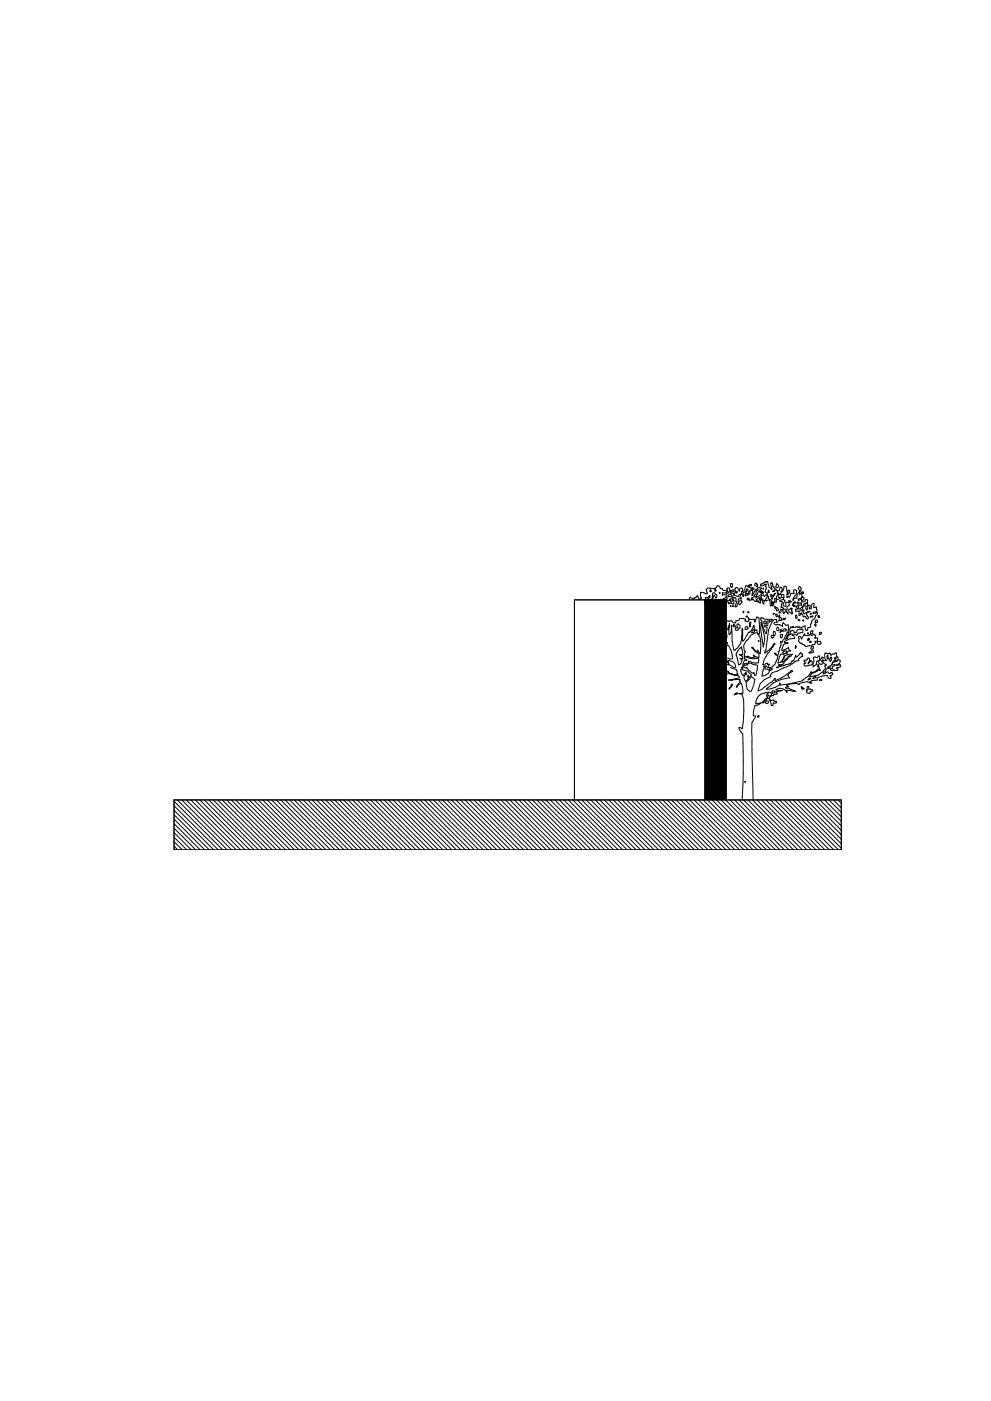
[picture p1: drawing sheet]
<svg xmlns="http://www.w3.org/2000/svg" width="297mm" height="420mm" viewBox="0 0 297 420" stroke-linecap="round" stroke-linejoin="round" font-family="sans-serif">
<!-- layer: CHIOMA -->
<g fill="none" stroke="#000" stroke-width=".3">
<path d="M206.6 179.6l.3-.6a1.07 1.07 0 0 0 1.3 .3 .44 .44 0 0 0 .5-.1 .44 .44 0 0 0 .1-.5h.3l.4 1h.4l.3-.2-.2-1.9 1.8 .6 .2-.3-.1-.4a.78 .78 0 0 1 .2-1.1l2.2 .2v.7l.4-.3-.3-.6 .3-.1a.54 .54 0 0 1 .5-.6 .54 .54 0 0 1 .6 .5l.1 .3 .6 .1 .3 .4 1.1 .2-.2 .5h-1.1v.9l.1-.2h1.1l.1-.5 .6-.1-.4-.4a.75 .75 0 0 1 .2-1.1l.4 .2 .1 .9v-.2l1.2-.3v.5l-1.2 .1 .1 .4 1 .1v.2l-.4 .9v1l-.3 .5-.2-.2-.1-.8a.7 .7 0 0 1-1.1 .4l.1-1-.3-.3-.1 .6-.8 .4v.2M211.3 179.9v60M211.5 179.2l.6 .1 .7-.7v.2a1.06 1.06 0 0 1-1.2 .9zM213 176.7l.2 .7h-.4zM213.3 179.9l.2-.6h.1v-1.4l.5-.2 .3 .6h.4l.1 .4-.3 .8-.4-.9-.3-.1-.3 1.1 .5 .3M215.6 179.9l.5-.2v.2M215.6 177.7l.3 .2-.2 .1zM218.4 178.4l.2-.2 .6 .2 .1 .3-.8 .3-.4-.3zM219 174.9l.5 .2 .1 .4v.5l-.4 .2-.2-.4zM220.7 177.4h.3l-.3 .5zM223.9 176.6h.3v.2l-.5 .6a.38 .38 0 0 0-.1 .5 .38 .38 0 0 0 .4 .2l.3-.1 .1-.8h.5l-.1 .8-.4 .3-1.1 .3v-.3h.3l-.3-.9h.2zM224 179.4l.8 .4 .1 .3-.5-.3-.4 .1z"/>
<path d="M225.4 176.3l.6 .1v.2l-.6 .2zM226.3 175l.3-.2 .1 .2a.48 .48 0 0 1 .4 .4 .48 .48 0 0 1-.2 .5l-.6-.2zM226.4 178.9l.3 .1-.2 .4zM226.7 179.8l1.1-.6-.4 1.2h-.2zM227.3 177.4h.5l.1 .4v-.5l.4-.1 .6 .4v.2l-.4 .2-.1-.4h-.2v.8l-1.1 .5-.4-.2v-.2l.3-.2zM228.8 176.5h.1l-.2 .2zM230.4 176.9l.2 .7-.3 .2-.1-.2zM231 178.3l.6 .3 .6-.6 .4-.1-.9 .9-.3 .9-.1-.9h-.3zM232.8 175.1h.2l.4 .6-.2 .4-.6 .2zM232.9 177.4h.3l-.1 .5zM233.3 178l.2 .1-.1 1 .5 .3-.8 .4-.4-.2 .1 .9-.7 .1v-1.1l.6-.1zM234.3 178.3h.7l-.1 1.2-.2-.3h-.4z"/>
<path d="M239.2 179.6l.9-.1 .1-.3-.1 .6-.6 .2-.2 .1zM240.3 177.6l.4-.1 .2 .4zM217.6 197.9l.2 .1 .6 1.4-.6-.1M217.6 180.9l.3-.4h.5l.1 .7 .2-.5 1.2 .5 .1-1.1-.3-.9h.5l.4 .2-.1 .9 .3 .1-.5 1.5 .1 .1 .5-.1 .2-.9h.3l.4 .4 .4-.5a.46 .46 0 0 0-.1-.8 .46 .46 0 0 0-.6 .5h-.3l.2-1.1 .8 .2v-.4l-.4-.1 .2-1-.4 .1-.2 .6-1.2-.3-.1-.7a.96 .96 0 0 0 .1-1.3l.2-.3 .6-.1 .3 .7 .5 .4v-.9l.7 .1 .1 .9-.3 .1v.6l.3 .2 .1 .6h.2l-.2-1.1 .3-.1v-.7l.3-.2 .2-1.1h.5l.2 .3 .2-.6h.5a.28 .28 0 0 1 .3-.1 .28 .28 0 0 1 .1 .4h-.7l-.2 .5 .8 .1-.1 .8h.6l-.4 1.5h.4l.1-.7 .3-.5h.2v-.5l.8-.3 .1-.4 1 .1-.3 .6h-.8l-.5 .3v.9l-.5 .3v.5l-.8 .4v.6h.2l.1-.4 .5 .8 1.3 .3 .5 .3v-1.4l.2 .1 .4 .5 .3 1.1h.2v-.9l.2-.2a1.06 1.06 0 0 1-1-.8l-.1-.4 .4-.4 .3-.1 .2 .6 .8-.6 .2 .5-.7 1.1 .3 .3 .3-.3 .8-.1 .2 1.8 .5-.2 .2 .3 .3-.4v-.9l-.4 .2 .2 .5-.3 .1-.1-.3a.24 .24 0 0 1-.1-.3 .24 .24 0 0 1 .2-.2l-.4-.7-.7-.3 .1-.4-.3-.4-.2-.8-.6-.4 .3-1.5a.34 .34 0 0 1-.2-.3 .34 .34 0 0 1 .2-.3l.1-.2-.7 .1-.1 .4h-1l.1-.5 1.2-.4 .1-.4h.3v.2l.5-.2 .4 1.7 .7 .6 .2 .1v-.2l-.4-1.8h.5l.1 1.2 .5-.1a1.08 1.08 0 0 0 1.3 1.2l.3-.1 .1-.9h.3l.4 .5-.4 1 .4-.1a1.63 1.63 0 0 0 .5-1.6l.6-.1 .4 2.2 .2-.1v-.7l.4-.2a.79 .79 0 0 1-.5 1.2l-.2-.1-.1 1.1 .6-.3 .1 .2 .6-1.2 1 .1-.3-1 1 .1-.2 1.2-.8 1.1-.1 .6a1 1 0 0 1 1.1-.6l.1-1.2 .8-.9-.3-1.2 .3-.2a.95 .95 0 0 1 .1 1.5l-.2 .3 .1 .6 .2-.3 .4 .1v1.1l.2-.3 .5 .5-.1 .5-.6 .2-.1-.2 .1 .7 .6-.1 .6-.7h.3a.59 .59 0 0 1 .3 .7 .59 .59 0 0 1-.6 .4 .51 .51 0 0 1 .6 .5 .51 .51 0 0 1-.6 .5l.2 1h.2l.4-1.4h.1a.4 .4 0 0 1 .4 .3 .4 .4 0 0 1-.2 .5l-.1 .4 .7-.2 .2-1.4 .6-.2-.1 1.3a.55 .55 0 0 1 .6-.1 .55 .55 0 0 1 .3 .6l-.1 .8-.9 .1-.1 .2 .5 .2 .8-.3v.7l-.5 .1-.2 .8-.4 .4a.7 .7 0 0 0-.6 1l-.3 .5-.1 1h-.7l-.2 .8h-.3l-.3-.4-.1-1-1.5 .7-.1-.3-1.9 .2v-.3l-.2 .1a.25 .25 0 0 1-.3 .2 .25 .25 0 0 1-.2-.2l-1 2.5 1-.3v-.2l-.4-.1a.67 .67 0 0 1 .5-.7 .67 .67 0 0 1 .8 .3v.2l.7-.1 .2-.7 1.7-.3v1.1l-1.5 .2-.3 .6-.7-.4-.5 .1-.2 .3 .5 .1 .2 .9-1.3 .1-1.7 .8v.4l1.2 .1-1.4 .3-.6 1.8 .7-.1 1.3-.7 .2 .6 .5 .4a.74 .74 0 0 0-.8 .1 .74 .74 0 0 0-.2 .9l.3 .2-.7 .1-.4 .3-.8 1.9 2.3-2v-.4l.9-.1-1.8 1.4v.3l-.8 .7v.5l-1.4 .7 1.8-.4a1.93 1.93 0 0 0 2.1-1.2l.1 .1 .5-.5 .4-1.3 .2 .6 1.3-1.4 .1 .5 .5-.1-.2 .5 .2 .2a1.53 1.53 0 0 0-1.3 1.1l.2 .2-1.5 .4v.3l-.8 .3-.5 .5-5.2 2.1-.7 .9 .3 .3-2 .9-1.2 1.2-.7 2.2 1-.4 3.2-2.3 .7-1h.3l-.1 .6a11 11 0 0 0 4.8-3l.5 .3-1.5 1.1 .6 .7-2.4 .5-2.4 1.1-2.1 1.6v.3a5.4 5.4 0 0 0 3.8-1.5l.1-.4 .2 .7 6.7-1.4 .1-.4 1.4-.8 1-1.4 .2 .1a2.05 2.05 0 0 0 1.9-.9l.1 .3-1 .6a1.76 1.76 0 0 0-1.6 1.3 4.5 4.5 0 0 0 3.8-1.3l.4-.6a.77 .77 0 0 0 .3-1.3l.5-.3-1-.8-.4 .7-.6-.2-.3-.3v-.6h-.6v.5a.86 .86 0 0 1-.8 1.1l-.2 .3-.1-1 .3-.8-.1-1.2 .4-.1 .7 .3 .2-.6h.4l.1 .5-.2 .9 .4-.1 .5-1 .4 .2-.5 1.3 .5-.4h.9l-.4-.5v-1.7h.6l.2 .2 .4-.2h.3l.2 .6 .5-.4 .6 .1 .2-.3h.4l.1 1.1h.4v.8l.7 .2-.3 1.1h-.4v.3h.7v.3a1.03 1.03 0 0 1-1.2 .5v.3l.5 .1-.1 .4-1.2-.2v.3l-.9-.1v-.5l.6 .1-.2-.6 .9-.3v-.4l-1.1 .1-.2 .3-.7 .2-.1 .5-.5 .3-.2 .7-.7 .3-.1 .4 1.4-.6 .4 .5 .9-.3v.3h.3l-.2 .3-.7 .3a.49 .49 0 0 1 .3 .5 .49 .49 0 0 1-.3 .4l-.5-.2-.2-.8-3.2 .7 .1 .7a2.11 2.11 0 0 0-2.2 .6l.5 .1v.3l-1.3-.5-2.4 .6-.1 .3a4.2 4.2 0 0 0-3.3 .1l-.4 .3 .6 .3-.9 .1v.2l1.2 .2 .1 .2 1.8 .7-2.8-.4v.7l-.1-.4-.8-.6-1.6-.3-.8 .4 2 .2-1.7 .3-.2 .3 .4 .2-.1 .3-.9 .1-.1 .4-1.2 .4 .3 1.1 1-.2v.4l.7 .1 .1 .4h-1l-.1 .8h-.5l-.6-1.7a.48 .48 0 0 0-.4-.5 .48 .48 0 0 0-.5 .5l-.4 .2-.4 .7-.6-.1 1.8-1.6-.1-.3-.2-.1 .1-1.1-1.9 .6-.9 .8-.6 2 1.7-.2-1.9 .9-.5 3h.7v.3l-1.1 1.7 .3 23.2M217.6 192.6l.4 .1 .1 .5M217.6 189.6l.3 1.5h-.3M217.9 186.2l.8 .2 .7-.2 .6 .6h.5l.1-.6 .9-.2 .2-.5h.6l1.2 .1-.2 .6 .3 .1a.51 .51 0 0 0 .5 .1 .51 .51 0 0 0 .3-.5l1.8-.1v.8l.6-1.5 .7 .2 .1 4.9-.5-.3 .6 .9a10.4 10.4 0 0 1 .1 5.3l-.7-1.2-.1 .6-.6-.4-.8-1h-.3l1 1.2a1.65 1.65 0 0 1 1.2 1.9l-1.2-.3-.3-.4h-.2l.2 .7-.9 .1-1-.6v.3l-.3 .1 .8 .3 2.9 .2-.2 1.2-1 .1-1.9-.6v.5l-1.7 .4 .4-1.2 .6-.1-.1-.2a.38 .38 0 0 1-.5-.4 .38 .38 0 0 1 .5-.4 .78 .78 0 0 1-.2-1.3v-.3h-.2a2.63 2.63 0 0 1 1.1-3.6l.5-.6 .1-.5 2-.9-.1-.7-.4 .1-.2-.3v.6l-.9 .4 .4-1h.5l-.1-1.3-.8 1.4-.6 .8-.2-.1-.3 .3-1.1 2-.5 .4v-3.8l-.2 .2v1.9h-.1a5 5 0 0 1-1.8 4.3h-.6l-.5-2.6-.2-4.9a2.88 2.88 0 0 1-.6 2.9l-.1-1 .2-2.3-.4 1.8h-.2a3.6 3.6 0 0 1-.2-2.6zM217.9 193.6h.5l.6 1.2 .6 2.8h-.8l-.7-.2M218.3 198l1.3 .4 .6 .6 .4 1.2h-.2a1.51 1.51 0 0 1-1.4-.6l-.6-.5zM218.8 181.7l.4-.1-.1 .3zM219.6 181.6l.3 .3h-.2zM220 187.2l.4 .8h-.6l-.1-.5z"/>
<path d="M221 187.1h.4v.1a.61 .61 0 0 1 .5 .6 .61 .61 0 0 1-.4 .6l-.4 .6h-.5l-.2-.7h.7zM221.8 194.4l.5-.4 .3 2.3-1.1-.1 .3 .2a.97 .97 0 0 1 .9 1l-.9 .2 .7 .2-.4 1.2-.3 .4h-.4l-.7-3a3 3 0 0 1 1.1-2zM222.7 199.5h1.2l.4-.5 .4-.1 2.4 .6-.5 3h-.4l-.1-.8h-.3v.3l-1.4-.9-.4-.9-.2 .2-1.2-.6-.2-.1zM222.7 183.4l.2-.1v.5zM223.5 188l.2-.2 .6 .7-.8 .3-.2-.1zM223.6 184.9l.3-.2 .1 .3zM223.7 197.9l.2 .1h-.1M224.2 185.2l.3 .1-.1 .4zM224.7 186.6h.4l-.2 1.4h-.3zM228.2 186.6l1.1 4.8-.5 2.7-.8-5.5zM228.2 185.2l1.2 .5h.8l-.1 1.9-1.1-.1 .1 .4 .8 .2-.2 1.9h-.2l-1-2-.2-1.9-.1 .1-.2-.4zM228.8 199.8h1a.53 .53 0 0 1-.4 .4 .53 .53 0 0 1-.6-.3z"/>
<path d="M229 199.4h-.4a9.6 9.6 0 0 1 2.6-4.7l.2-.6-2.2 1.8 .2-.9 .2-.1 .8-6.1 1-2.6h.4l.2-.4h.8l.2 .9h-1a.65 .65 0 0 0 .4 .6 .65 .65 0 0 0 .7-.1l.6 .1 .9 .6 .1-1.2 .7 .8 .9-.2a6.6 6.6 0 0 1-1.6 4.6l-.2 .7-.5-.2 .1 1.1-.4 .6-.1 1.2-.4 .1v1l-.4 .1 .4 .2-.2 .9a2.98 2.98 0 0 1-2.9 2.6l.5-1.1-.5 .2v-.4l-.9 .5M229 186.3h.6l.1 .8h-.7zM230.6 185.8l.9-.1-.9 .9zM231.8 183.9l.3 .1-.3 .4zM231.8 189.4h.3a.82 .82 0 0 1-.1 1.4l-.2 .4-.4 .2-.2-.2v-.6h.7zM231.9 193.2l.3-.3 .1 .3-.3 .1-.5 .8zM232.2 195.8l.5 .5-.5-.2zM232.3 181.8l.7 .5 .4 .7-.6 .2-.2-.7-.4-.2zM232.5 184.2h.4l.1 .7-.2 .1zM233 188.1l.4 .3 .1 .7-.4 .1-.3-.3zM233.4 199.4l.5-.1-.5 .3zM233.5 183.4l.4 .4h-.4z"/>
<path d="M233.5 184.5h.2l.1 .6 .7 .8-1.1 .3 .2-1-.3-.2zM233.7 180.1l1.2-.4 .5 .4-.2 .3a.75 .75 0 0 0-.5 .7 .75 .75 0 0 0 .5 .7h.3a.82 .82 0 0 1 .1-1 .82 .82 0 0 1 .9-.2l.2 .8a1.22 1.22 0 0 0-.8 1.4l-.1 .8h-.2l-.2-.9h-.4a.49 .49 0 0 1-.5 .5 .49 .49 0 0 1-.5-.5l1-.1-.3-.3-.6-.1 .2-.4-.1-.7 .2-.1v-.6l-.7-.1zM234 196.2l1-.1a2.47 2.47 0 0 1-1.8 2.7zM234.1 190.3h.4v.7l-.4 .3-.3-.7zM234.1 188.8l.1 .3h.3l.5-.6 .4 .1 .2 .6-1.5 .1-.3 .4zM234.2 181.9h-.1M234.7 183.6h.5l-.2 .4zM234.7 185.5l.7-.2v.3l-.4 .3-.3-.1zM234.8 195.4l.9-.2a.64 .64 0 0 1-.3 .8 .64 .64 0 0 1-.9-.2zM236 190.6l.2 .6-.2 .3-.5 .2zM236 183.7l.3 .4zM236.4 180.1l.7 .4-.4 .1z"/>
<path d="M236.4 182.7l.6-.1v-.2h.4l.1 .2a.82 .82 0 0 0 0 1.2v.3h-.4v-.4l-.6-.1zM237.8 180.7l.2-.2h.5l-.1 .2a.53 .53 0 0 0-.5 .5 .53 .53 0 0 0 .4 .6 .58 .58 0 0 1-.7-.3 .58 .58 0 0 1 .2-.8zM238.5 193.6l.1 .5-.2 .3zM238.6 184.5h.2l.1 .7-.4 .2-.1-.6zM238.9 180.7l.3-.2 .4 .4h.6v.6l-.9 .1 .1 1.1 .5-.1 1.2-1.6h.3l-.1 .6-.8 .7 .2 .6 .3 .1-.2 1 .3 .1 1-.6 .7-.1-1 .5-.1 .5 .3 .1-.1 .3a.42 .42 0 0 1 .4 .6 .42 .42 0 0 1-.6 .2l-.5-.9-.5 .3-.2-.8h-.5l-.5 .4v-.7a.68 .68 0 0 0 .8-.2 .68 .68 0 0 0 0-.9l-.8 .7-.2-.3-.7 .1-.1-.6h.6l-.5-.8 .7-.4-.1-.5h-.3zM239.2 185.7l.6 .2v.3zM239.3 190.9h.6l.4 .8 .8-1.6 .2 .5h1.1l.2-.3 .9 .2a.52 .52 0 0 1 .5-.3 .52 .52 0 0 1 .5 .4l-.3 .8h.2v-.2l.5 .1 .2 .3-.1 .7-.7 .1 .2 .4-.3 .5h-.7l-.3 .4-1.5 .2-.6-.2v-.5h-.7l-.1-.2a.82 .82 0 0 1-.8-.4 .82 .82 0 0 1 0-.8zM240.7 185.9l.2 .3h-.3zM241 198l.9-.1a.44 .44 0 0 1 .3-.6 .44 .44 0 0 1 .5 .3l-.1 .9-.4 .5 .1 .1 .1-.4 .8-.5a.9 .9 0 0 1 .2 1.2l-2.1 .4-.2-.2a.41 .41 0 0 1-.1-.5 .41 .41 0 0 1 .5-.2l-.2-.4h-.3zM242.1 189.8l.3 .3h-.3zM242.2 191.6l.5-.1v.2l-.6 .4zM242.6 195.6l1.1-.6v.8l-1.2 .1z"/>
<path d="M242.8 184.9l.8-.2v.3zM242.9 184l.3-.1-.4 .3zM243.1 189.3l.5-.2-.1 .9-.5 .1-.1-.6zM243.3 193.9l.4-.1a.54 .54 0 0 1 0 .7 .54 .54 0 0 1-.7 .1zM244.2 187.1a.3 .3 0 0 1 .4 .2 .3 .3 0 0 1-.2 .4zM245 192.5l.9-.2 .1 .8-.4 .2-.5-.2zM245.1 199.4h.3l.1 .8h-.2zM245.4 184.5l.3 .7-.6-.3zM245.6 189.7h.7l-.1 .3-.6 .3zM248 196.5h.2l-.1 .7 .4 .3-.4 .2zM249 197.1h.2l.1 .4-.4 .9-.4-.3zM250 198h1.1a.57 .57 0 0 1-.4 .4 .57 .57 0 0 1-.6-.2l-.8 1.1z"/>
<path d="M250.3 197.2h.3l-.1 .4h-.4zM250.7 199.4h.4l-.1 .2h-.3zM217.6 201.1l.7 .3-.2 .2 .6 .2v.2l-1.1 .1M217.8 201.7l-.2 .3M218.7 206.2l.2-.1v.2l-.4 .3zM218.9 202l.7 .2zM218.9 200.2l1.9 .7 .1 1.1 .2 .2-1.3 .2 1.6 .3 .2 .6-3.2 .7 3.5-.2-.3 .4 .4 .4-1 .9-.3 .6 .7-.8 .8-.3 .5 2v.9l-1.2 .2 .9 .1 .5 1.6a24.6 24.6 0 0 1-.5 8.7l-1-.3 .3 .8 .9 1.1 .2 11.5-.4 8.3M219.2 205.2h.4v.3l-.5 .6zM220.2 208.1h.3v-.2h.7v.1l-1.2 .4zM222 200.7l2 .6 1.2 1.1-.8 .9-.2-.8v.4a.88 .88 0 0 1-.7 1.4 1.24 1.24 0 0 1-.3-1.7l.6-.4-.2-.6-.1 .2a.63 .63 0 0 0-.6 .8h-.1a2.16 2.16 0 0 1-.8-1.9zM222.3 200.2l.4 .2-.5-.1zM225.3 202.9l1 .9-.4 1.8-.7 1.6-.5 .1a2.75 2.75 0 0 1-1-2.7z"/>
<path d="M227.1 214.7l.4-.1v.4h-.4zM228.8 200.6a2.06 2.06 0 0 1 1.9 .5l-.4 .9-1.9 .8zM229.5 210.4l.7-.2a.56 .56 0 0 1-.1 .8 .56 .56 0 0 1-.8-.2zM230.4 207.5l.8 .4 .1 .5-.8 .4-.3-.4zM230.6 200.6l.8-.2a.44 .44 0 0 1-.3 .5 .44 .44 0 0 1-.5-.3zM231.4 207.2h.9l-.1 .4-.6 .3zM232.9 200h.5v.2h-.6zM240.2 205.8l.9 .8-.6 .1zM242 205.8l.4 .1v.9l.5-.2 .5 .2 .3 .4-.9 .2a.53 .53 0 0 1-.4 .6 .53 .53 0 0 1-.6-.4l-.1-.4h.3v-.2l-.3-.2 .3-.1zM242.4 203.5l.7-.1-.9 .5zM243.8 203.1l.2-.2 .5 .1-.9 .6zM245.5 200.4l.4 .7-.4-.2z"/>
<path d="M245.6 204l.5-.2 .3 .1zM248.4 200.2l.4 .1-.4 .1zM52.2 239.9h200v15h-200zM53.1 239.9l15 15M54.5 239.9l15 15M55.8 239.9l15 15M57.2 239.9l15 15M58.5 239.9l15 15M59.9 239.9l15 15M61.2 239.9l15 15M62.6 239.9l15 15M63.9 239.9l15 15"/>
<path d="M65.3 239.9l15 15M66.6 239.9l15 15M68 239.9l15 15M69.3 239.9l15 15M70.6 239.9l15.1 15M72 239.9l15 15M73.3 239.9l15 15M74.7 239.9l15 15M76 239.9l15 15M77.4 239.9l15 15M78.7 239.9l15 15M80.1 239.9l15 15"/>
<path d="M81.4 239.9l15 15M82.8 239.9l15 15M84.1 239.9l15 15M85.5 239.9l15 15M86.8 239.9l15 15M88.2 239.9l15 15M89.5 239.9l15 15M90.9 239.9l15 15M92.2 239.9l15 15M93.5 239.9l15 15M94.9 239.9l15 15M96.2 239.9l15 15"/>
<path d="M97.6 239.9l15 15M98.9 239.9l15 15M100.3 239.9l15 15M101.6 239.9l15 15M103 239.9l15 15M104.3 239.9l15 15M105.7 239.9l15 15M107 239.9l15 15M108.4 239.9l15 15M109.7 239.9l15 15M111.1 239.9l15 15M112.4 239.9l15 15"/>
<path d="M113.7 239.9l15.1 15M115.1 239.9l15 15M116.4 239.9l15 15M117.8 239.9l15 15M119.1 239.9l15 15M120.5 239.9l15 15M121.8 239.9l15 15M123.2 239.9l15 15M124.5 239.9l15 15M125.9 239.9l15 15M127.2 239.9l15 15M128.6 239.9l15 15"/>
<path d="M129.9 239.9l15 15M131.3 239.9l15 15M132.6 239.9l15 15M134 239.9l15 15M135.3 239.9l15 15M136.7 239.9l14.9 15M138 239.9l15 15M139.3 239.9l15 15M140.7 239.9l15 15M142 239.9l15 15M143.4 239.9l15 15M144.7 239.9l15 15"/>
<path d="M146.1 239.9l15 15M147.4 239.9l15 15M148.8 239.9l15 15M150.1 239.9l15 15M151.5 239.9l15 15M152.8 239.9l15 15M154.2 239.9l15 15M155.5 239.9l15 15M156.9 239.9l15 15M158.2 239.9l15 15M159.6 239.9l15 15M160.9 239.9l15 15"/>
<path d="M162.2 239.9l15 15M163.6 239.9l15 15M164.9 239.9l15 15M166.3 239.9l15 15M167.6 239.9l15 15M169 239.9l15 15M170.3 239.9l15 15M171.7 239.9l15 15M172.2 239.9v-60h45.4v60M173 239.9l15 15M174.4 239.9l15 15M175.7 239.9l15 15"/>
<path d="M177.1 239.9l15 15M178.4 239.9l15 15M179.8 239.9l15 15M181.1 239.9l15 15M182.4 239.9l15.1 15M183.8 239.9l15 15M185.1 239.9l15 15M186.5 239.9l15 15M187.8 239.9l15 15M189.2 239.9l15 15M190.5 239.9l15 15M191.9 239.9l15 15"/>
<path d="M193.2 239.9l15 15M194.6 239.9l15 15M195.9 239.9l15 15M197.3 239.9l15 15M198.6 239.9l15 15M200 239.9l15 15M201.3 239.9l15 15M202.6 239.9l15.1 15M204 239.9l15 15M205.3 239.9l15 15M206.7 239.9l15 15M208 239.9l15 15"/>
<path d="M209.4 239.9l15 15M210.7 239.9l15 15M212.1 239.9l15 15M213.4 239.9l15 15M214.8 239.9l15 15M216.1 239.9l15 15M217.5 239.9l15 15M218.8 239.9l15 15M220.2 239.9l15 15M221.5 239.9l15 15M222.9 239.9l15 15M223.3 234.4h.2l-.2 .2z"/>
<path d="M224.2 239.9l15 15M225.6 239.9l14.9 15M226.9 239.9l15 15M228.3 239.9l14.9 15M229.6 239.9l15 15M230.9 239.9l15 15M232.3 239.9l15 15M233.6 239.9l15 15M235 239.9l15 15M236.3 239.9l15 15M237.7 239.9l14.5 14.5M239 239.9l13.2 13.2"/>
<path d="M240.4 239.9l11.8 11.8M241.7 239.9l10.5 10.5M243.1 239.9l9.1 9.1M244.4 239.9l7.8 7.8M245.8 239.9l6.4 6.4M247.1 239.9l5.1 5.1M248.5 239.9l3.7 3.7M249.8 239.9l2.4 2.4M251.1 239.9l1.1 1M52.2 240.3l14.6 14.6M52.2 241.6l13.2 13.3M52.2 243l11.9 11.9"/>
<path d="M52.2 244.3l10.5 10.6M52.2 245.7l9.2 9.2M52.2 247l7.8 7.9M52.2 248.4l6.5 6.5M52.2 249.7l5.2 5.2M52.2 251.1l3.8 3.8M52.2 252.4l2.5 2.5M52.2 253.8l1.1 1.1"/>
<circle cx="231.9" cy="177.2" r=".25"/>
<circle cx="233.9" cy="178.2" r=".18"/>
<circle cx="224.3" cy="183.6" r=".18"/>
<circle cx="227.4" cy="192.2" r=".11"/>
<circle cx="242.8" cy="192.5" r=".21"/>
<circle cx="244.7" cy="186.4" r=".43"/>
</g>
<path d="M211.3 179.9l6.3 60v-60zM211.3 179.9l6.3 60h-6.3z" fill="#000" stroke="#000" stroke-width=".3"/>
<!-- layer: Oggetto -->
<path d="M211.3 179.9v60h-39.1M52.2 239.9h120v-60h45.4v60h34.6v15h-200z" fill="none" stroke="#000" stroke-width=".3"/>
</svg>
